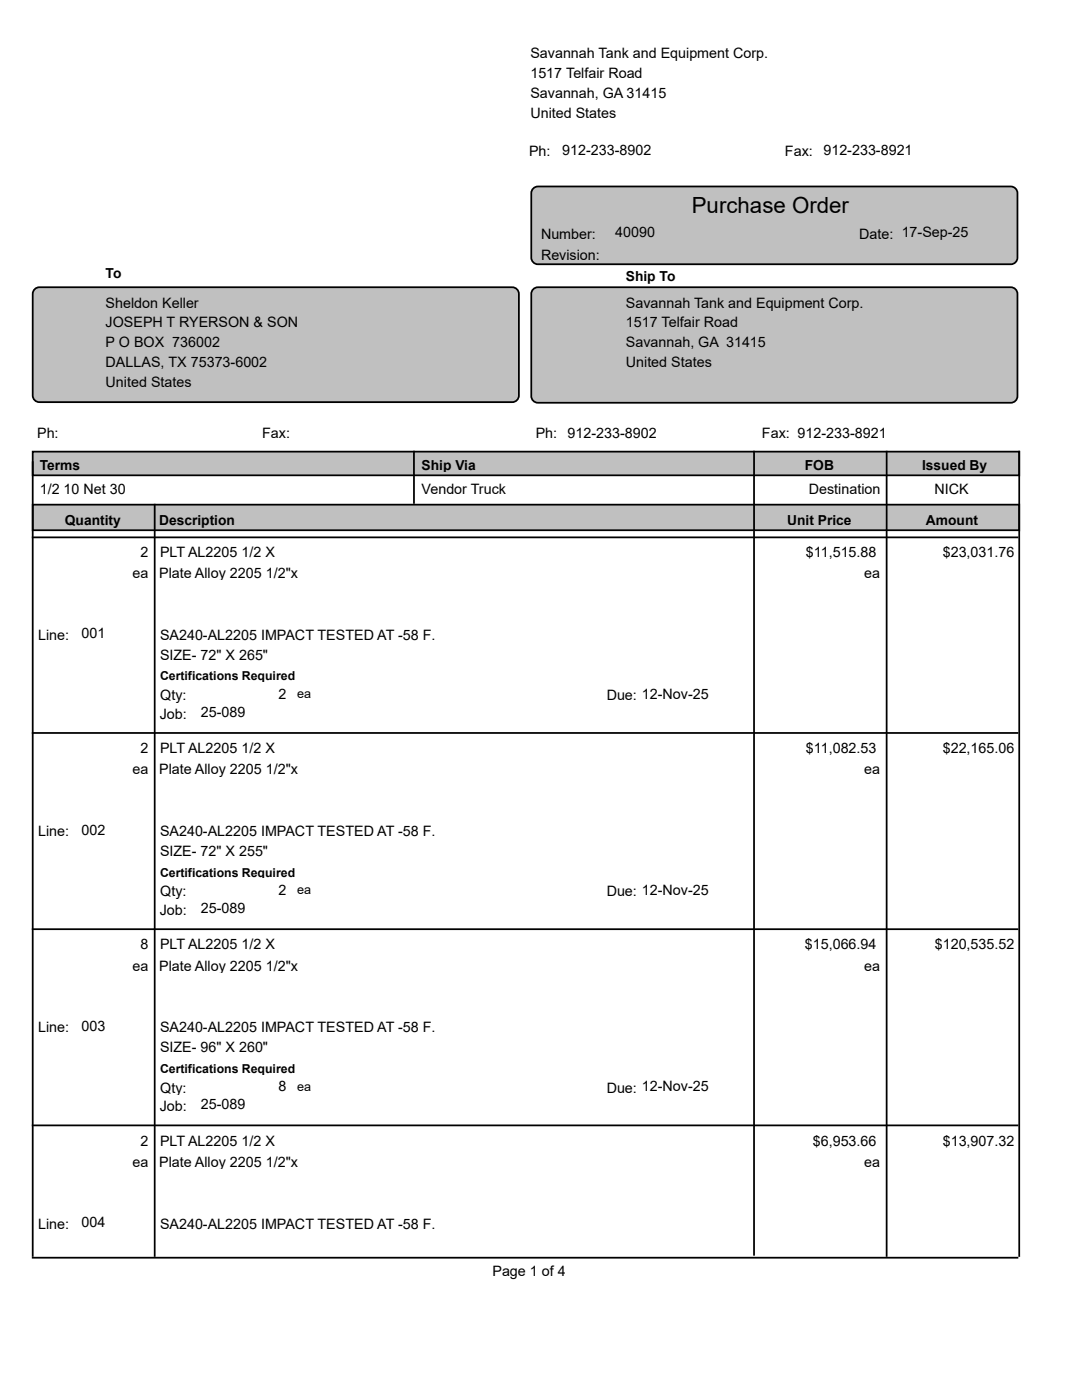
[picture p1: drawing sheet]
<svg xmlns="http://www.w3.org/2000/svg" width="216mm" height="279mm" viewBox="0 0 216 279" stroke-linecap="round" stroke-linejoin="round" font-family="sans-serif">
<defs><g id="words">
<text font-size="4.4" x="138" y="42.6">Purchase Order</text>
<g font-size="2.9">
<text x="105.8" y="11.6">Savannah Tank and Equipment Corp.</text>
<text x="105.8" y="15.6">1517 Telfair Road</text>
<text x="105.8" y="19.6">Savannah, GA 31415</text>
<text x="105.8" y="23.5">United States</text>
<text x="105.6" y="31.2">Ph:</text>
<text x="112.2" y="30.9">912-233-8902</text>
<text x="156.6" y="31.2">Fax:</text>
<text x="164.3" y="30.9">912-233-8921</text>
<text x="107.9" y="47.6">Number:</text>
<text x="122.8" y="47.3">40090</text>
<text x="171.4" y="47.6">Date: 17-Sep-25</text>
<text x="107.9" y="51.9">Revision:</text>
<text x="21.1" y="61.4">Sheldon Keller</text>
<text x="21.1" y="65.4">JOSEPH T RYERSON &amp; SON</text>
<text x="124.9" y="61.4">Savannah Tank and Equipment Corp.</text>
<text x="124.9" y="65.4">1517 Telfair Road</text>
<text x="21.1" y="69.3">P O BOX 736002</text>
<text x="124.9" y="69.3">Savannah, GA 31415</text>
<text x="21.1" y="73.3">DALLAS, TX 75373-6002</text>
<text x="21.1" y="77.3">United States</text>
<text x="124.9" y="73.3">United States</text>
<text x="7.4" y="87.3">Ph:</text>
<text x="52.3" y="87.3">Fax:</text>
<text x="106.9" y="87.3">Ph:</text>
<text x="113.2" y="87.3">912-233-8902</text>
<text x="152" y="87.3">Fax: 912-233-8921</text>
<text x="7.9" y="98.6">1/2 10 Net 30</text>
<text x="84.1" y="98.6">Vendor Truck</text>
<text x="161.4" y="98.6">Destination</text>
<text x="186.5" y="98.6">NICK</text>
<text x="28" y="111.2">2</text>
<text x="31.9" y="111.2">PLT AL2205 1/2 X</text>
<text x="160.8" y="111.2">$11,515.88</text>
<text x="188.1" y="111.2">$23,031.76</text>
<text x="26.4" y="115.4">ea</text>
<text x="31.7" y="115.4">Plate Alloy 2205 1/2&quot;x</text>
<text x="172.5" y="115.4">ea</text>
<text x="7.6" y="127.7">Line:</text>
<text x="16.3" y="127.4">001</text>
<text x="31.9" y="127.7">SA240-AL2205 IMPACT TESTED AT -58 F.</text>
<text x="31.9" y="131.7">SIZE- 72&quot; X 265&quot;</text>
<text x="31.9" y="143.4">Job:</text>
<text x="32" y="139.8">Qty:</text>
<text x="40.1" y="143.1">25-089</text>
<text x="55.6" y="139.4">2</text>
<text x="121.1" y="139.8">Due: 12-Nov-25</text>
<text x="26.4" y="154.6">ea</text>
<text x="28" y="150.3">2</text>
<text x="31.7" y="154.6">Plate Alloy 2205 1/2&quot;x</text>
<text x="31.9" y="150.3">PLT AL2205 1/2 X</text>
<text x="160.8" y="150.3">$11,082.53</text>
<text x="172.5" y="154.6">ea</text>
<text x="188.1" y="150.3">$22,165.06</text>
<text x="7.6" y="166.9">Line:</text>
<text x="16.3" y="166.5">002</text>
<text x="31.9" y="166.9">SA240-AL2205 IMPACT TESTED AT -58 F.</text>
<text x="31.9" y="170.8">SIZE- 72&quot; X 255&quot;</text>
<text x="32" y="178.9">Qty:</text>
<text x="55.6" y="178.6">2</text>
<text x="121.1" y="178.9">Due: 12-Nov-25</text>
<text x="31.9" y="182.6">Job:</text>
<text x="40.1" y="182.3">25-089</text>
<text x="28" y="189.5">8</text>
<text x="31.9" y="189.5">PLT AL2205 1/2 X</text>
<text x="160.6" y="189.5">$15,066.94</text>
<text x="186.5" y="189.5">$120,535.52</text>
<text x="26.4" y="193.7">ea</text>
<text x="31.7" y="193.7">Plate Alloy 2205 1/2&quot;x</text>
<text x="172.5" y="193.7">ea</text>
<text x="7.6" y="206">Line:</text>
<text x="16.3" y="205.7">003</text>
<text x="31.9" y="206">SA240-AL2205 IMPACT TESTED AT -58 F.</text>
<text x="31.9" y="210">SIZE- 96&quot; X 260&quot;</text>
<text x="31.9" y="221.7">Job:</text>
<text x="32" y="218.1">Qty:</text>
<text x="40.1" y="221.4">25-089</text>
<text x="55.6" y="217.8">8</text>
<text x="121.1" y="218.1">Due: 12-Nov-25</text>
<text x="26.4" y="232.9">ea</text>
<text x="28" y="228.6">2</text>
<text x="31.7" y="232.9">Plate Alloy 2205 1/2&quot;x</text>
<text x="31.9" y="228.6">PLT AL2205 1/2 X</text>
<text x="162.2" y="228.6">$6,953.66</text>
<text x="172.5" y="232.9">ea</text>
<text x="188.1" y="228.6">$13,907.32</text>
<text x="7.6" y="245.2">Line:</text>
<text x="16.3" y="244.9">004</text>
<text x="31.9" y="245.2">SA240-AL2205 IMPACT TESTED AT -58 F.</text>
<text x="98.3" y="254.7">Page 1 of 4</text>
</g>
<g font-size="2.8">
<text x="21.1" y="55.4">To</text>
<text x="124.9" y="56.1">Ship To</text>
<text x="7.9" y="93.8">Terms</text>
<text x="84.1" y="93.8">Ship Via</text>
<text x="160.6" y="93.8">FOB</text>
<text x="184" y="93.8">Issued By</text>
<text x="12.9" y="104.8">Quantity</text>
<text x="31.7" y="104.8">Description</text>
<text x="157.1" y="104.8">Unit Price</text>
<text x="184.8" y="104.8">Amount</text>
</g>
<g font-size="2.5">
<text x="31.9" y="135.8">Certifications Required</text>
<text x="59.3" y="139.3">ea</text>
<text x="31.9" y="174.9">Certifications Required</text>
<text x="59.3" y="178.5">ea</text>
<text x="31.9" y="214.1">Certifications Required</text>
<text x="59.3" y="217.6">ea</text>
</g>
</g></defs>
<g fill="#c0c0c0" stroke="#000" stroke-width=".35">
<path d="M106.3 37.8l.6-.5 .4-.1h94.4a1.33 1.33 0 0 1 1.3 1.3v12.9a1.33 1.33 0 0 1-1.3 1.3h-94.4a1.33 1.33 0 0 1-1.3-1.3v-12.9z"/>
<path d="M6.5 90.1h196.9v4.8h-196.9z"/>
<path d="M6.5 100.7h196.9v5.1h-196.9z"/>
<path d="M6.8 57.9l.6-.5 .4-.1h94.4a1.33 1.33 0 0 1 1.3 1.3v20.3a1.33 1.33 0 0 1-1.3 1.4h-94.4a1.33 1.33 0 0 1-1.3-1.4v-20.3z"/>
<path d="M106.3 57.9l.6-.5 .4-.1h94.4a1.33 1.33 0 0 1 1.3 1.3v20.5a1.33 1.33 0 0 1-1.3 1.3h-94.4a1.33 1.33 0 0 1-1.3-1.3v-20.5z"/>
</g>
<path d="M6.5 92.1v158.7M82.6 90v10.5M150.5 90v160.6M176.9 90v160.8M203.4 90v160.8M6.3 107.2h196.9M30.9 100.5v150.3M6.3 146.3h196.9M6.3 185.4h196.9M6.3 224.6h196.9M6.3 251h196.9" fill="none" stroke="#000" stroke-width=".35"/>
<use href="#words"/>
</svg>
